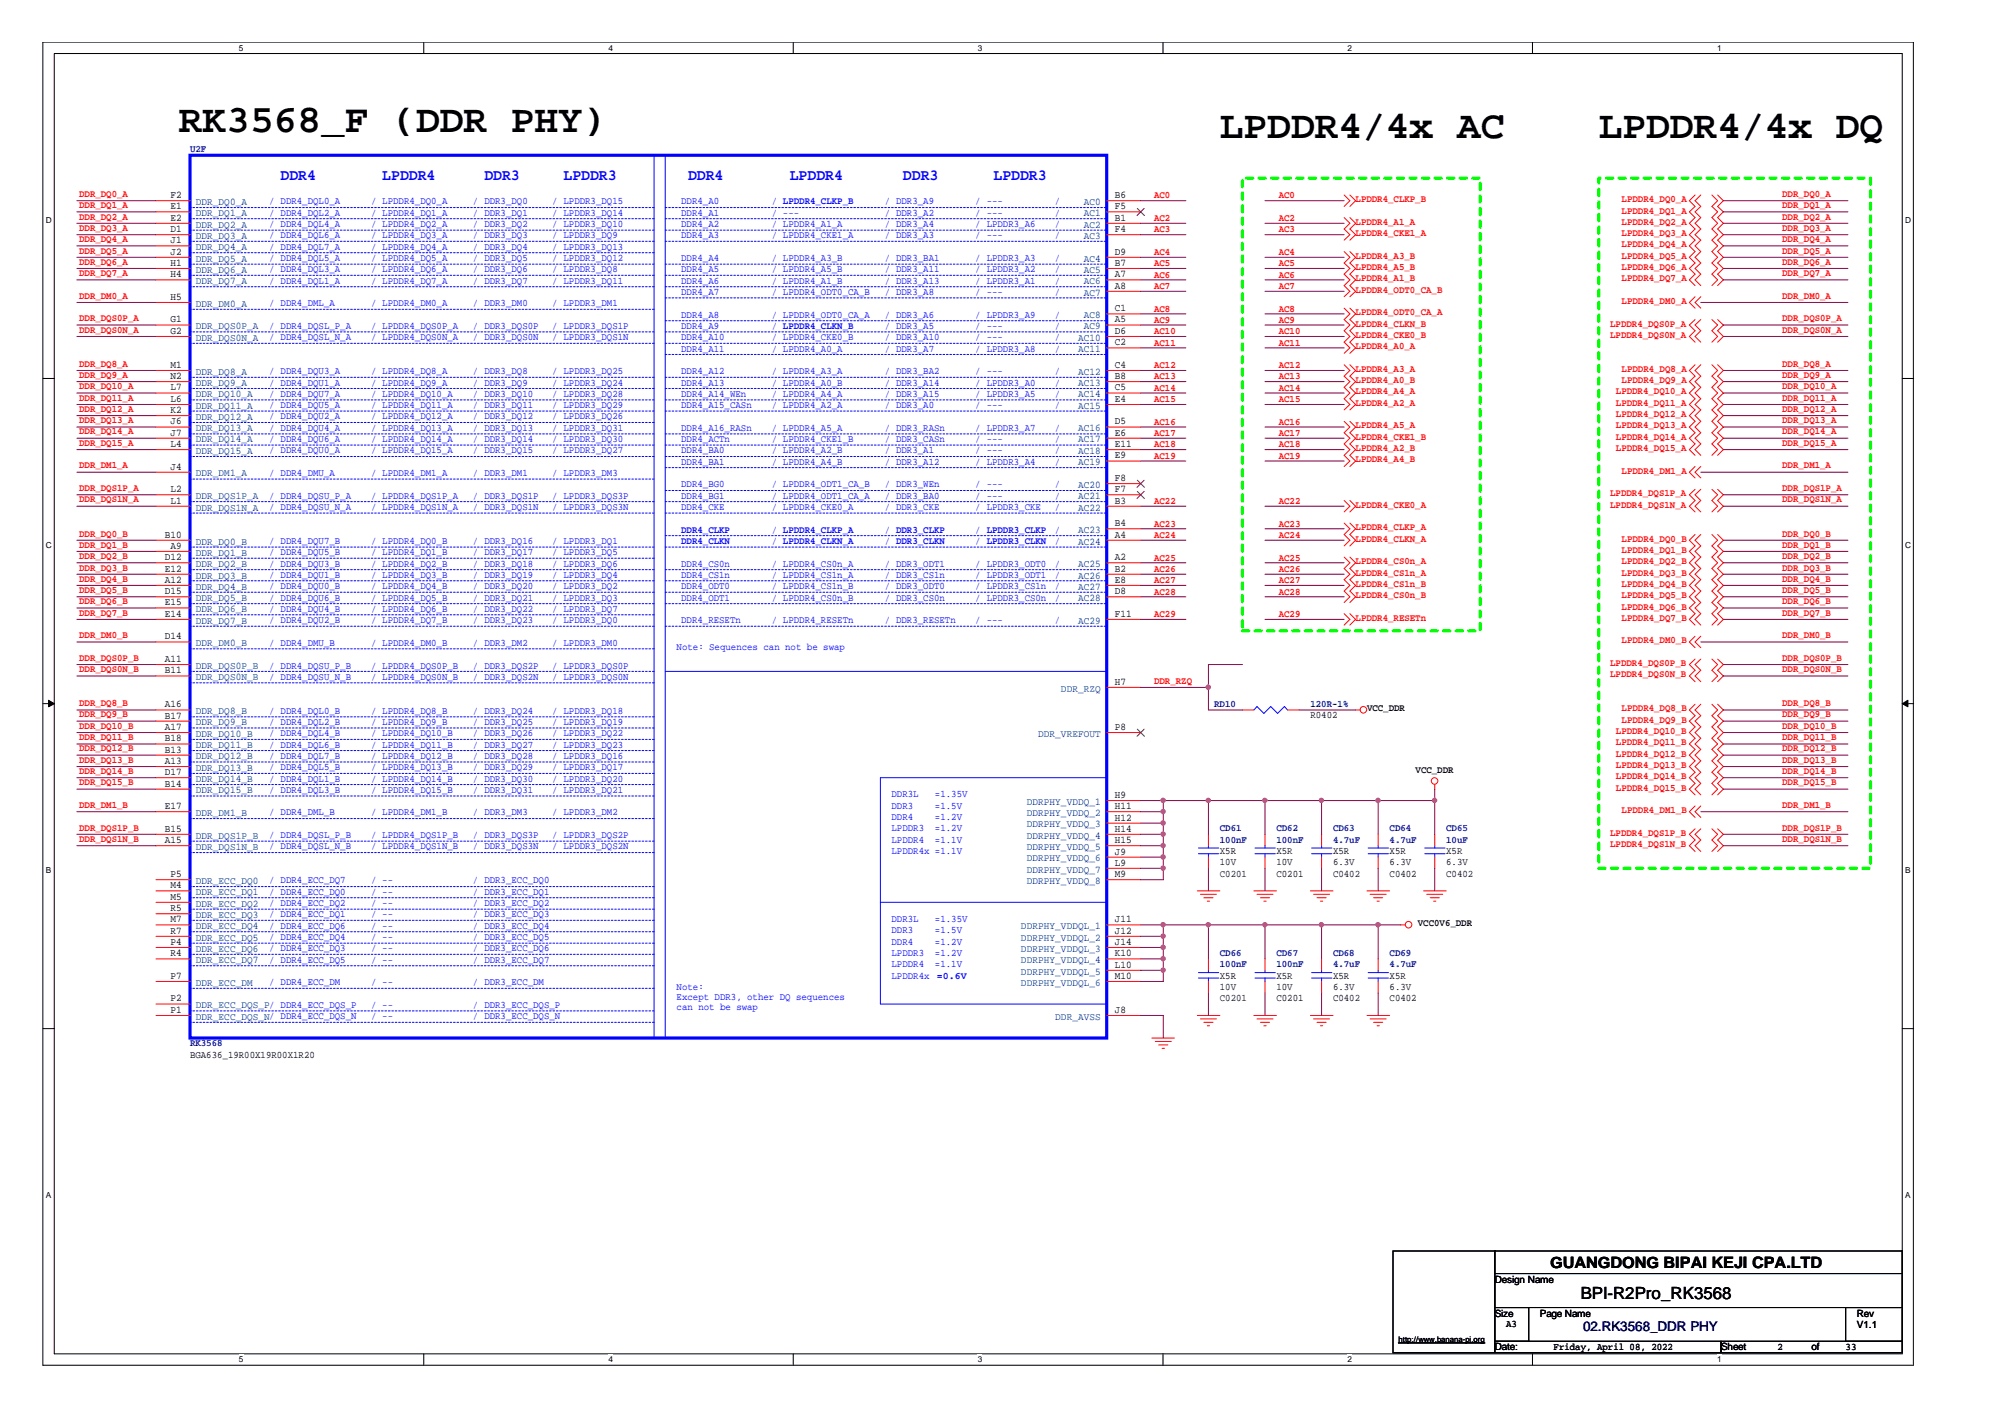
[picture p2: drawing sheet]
<svg xmlns="http://www.w3.org/2000/svg" width="297mm" height="210mm" viewBox="0 0 297 210" stroke-linecap="round" stroke-linejoin="round" font-family="sans-serif">
<defs><g id="words">
<g font-size="5.8">
<text x="26.5" y="19.6">RK3568_F (DDR PHY)</text>
<text x="180.7" y="20.4">LPDDR4/4x AC</text>
<text x="236.9" y="20.4">LPDDR4/4x DQ</text>
</g>
<text font-size="2.5" x="234.2" y="192.4">BPI-R2Pro_RK3568</text>
<g font-size="2.3" fill="#00f">
<text x="41.6" y="26.6">DDR4</text>
<text x="56.6" y="26.6">LPDDR4</text>
<text x="71.8" y="26.6">DDR3</text>
<text x="83.5" y="26.6">LPDDR3</text>
<text x="101.9" y="26.6">DDR4</text>
<text x="117" y="26.6">LPDDR4</text>
<text x="133.8" y="26.6">DDR3</text>
<text x="147.2" y="26.6">LPDDR3</text>
</g>
<text font-size="2.3" x="229.7" y="187.8">GUANGDONG BIPAI KEJI CPA.LTD</text>
<text font-size="2" fill="#000080" x="234.5" y="197.2">02.RK3568_DDR PHY</text>
<g font-size="1.5" fill="#000080">
<text x="28.2" y="22.6">U2F</text>
<text x="179.9" y="104.7">RD10</text>
<text x="194.1" y="104.7">120R-1%</text>
<text x="180.7" y="123.2">CD61</text>
<text x="180.7" y="124.8">100nF</text>
<text x="189.1" y="123.2">CD62</text>
<text x="189.1" y="124.8">100nF</text>
<text x="197.5" y="123.2">CD63</text>
<text x="197.5" y="124.8">4.7uF</text>
<text x="205.9" y="123.2">CD64</text>
<text x="205.9" y="124.8">4.7uF</text>
<text x="214.2" y="123.2">CD65</text>
<text x="214.2" y="124.8">10uF</text>
<text x="180.7" y="141.6">CD66</text>
<text x="180.7" y="143.3">100nF</text>
<text x="189.1" y="141.6">CD67</text>
<text x="189.1" y="143.3">100nF</text>
<text x="197.5" y="141.6">CD68</text>
<text x="197.5" y="143.3">4.7uF</text>
<text x="205.9" y="141.6">CD69</text>
<text x="205.9" y="143.3">4.7uF</text>
<text x="28.2" y="155">RK3568</text>
</g>
<g font-size="1.5" fill="#f00">
<text x="11.7" y="29.2">DDR_DQ0_A</text>
<text x="171" y="29.4">AC0</text>
<text x="189.4" y="29.4">AC0</text>
<text x="200.8" y="29.9">LPDDR4_CLKP_B</text>
<text x="240.2" y="29.9">LPDDR4_DQ0_A</text>
<text x="264" y="29.2">DDR_DQ0_A</text>
<text x="11.7" y="30.8">DDR_DQ1_A</text>
<text x="11.7" y="32.5">DDR_DQ2_A</text>
<text x="11.7" y="34.2">DDR_DQ3_A</text>
<text x="11.7" y="35.9">DDR_DQ4_A</text>
<text x="171" y="34.4">AC3</text>
<text x="171" y="32.7">AC2</text>
<text x="189.4" y="34.4">AC3</text>
<text x="189.4" y="32.7">AC2</text>
<text x="200.8" y="33.3">LPDDR4_A1_A</text>
<text x="200.8" y="35">LPDDR4_CKE1_A</text>
<text x="240.2" y="31.6">LPDDR4_DQ1_A</text>
<text x="240.2" y="33.3">LPDDR4_DQ2_A</text>
<text x="240.2" y="35">LPDDR4_DQ3_A</text>
<text x="264" y="30.8">DDR_DQ1_A</text>
<text x="264" y="32.5">DDR_DQ2_A</text>
<text x="264" y="34.2">DDR_DQ3_A</text>
<text x="264" y="35.9">DDR_DQ4_A</text>
<text x="11.7" y="40.9">DDR_DQ7_A</text>
<text x="11.7" y="37.6">DDR_DQ5_A</text>
<text x="11.7" y="39.2">DDR_DQ6_A</text>
<text x="171" y="37.8">AC4</text>
<text x="171" y="41.1">AC6</text>
<text x="171" y="39.4">AC5</text>
<text x="189.4" y="37.8">AC4</text>
<text x="189.4" y="39.4">AC5</text>
<text x="189.4" y="41.1">AC6</text>
<text x="200.8" y="41.7">LPDDR4_A1_B</text>
<text x="200.8" y="38.3">LPDDR4_A3_B</text>
<text x="200.8" y="40">LPDDR4_A5_B</text>
<text x="240.2" y="36.6">LPDDR4_DQ4_A</text>
<text x="240.2" y="38.3">LPDDR4_DQ5_A</text>
<text x="240.2" y="40">LPDDR4_DQ6_A</text>
<text x="240.2" y="41.7">LPDDR4_DQ7_A</text>
<text x="264" y="37.6">DDR_DQ5_A</text>
<text x="264" y="39.2">DDR_DQ6_A</text>
<text x="264" y="40.9">DDR_DQ7_A</text>
<text x="11.7" y="47.6">DDR_DQS0P_A</text>
<text x="11.7" y="44.3">DDR_DM0_A</text>
<text x="171" y="47.8">AC9</text>
<text x="171" y="42.8">AC7</text>
<text x="171" y="46.2">AC8</text>
<text x="189.4" y="47.8">AC9</text>
<text x="189.4" y="42.8">AC7</text>
<text x="189.4" y="46.2">AC8</text>
<text x="200.8" y="43.4">LPDDR4_ODT0_CA_B</text>
<text x="200.8" y="46.7">LPDDR4_ODT0_CA_A</text>
<text x="240.2" y="45">LPDDR4_DM0_A</text>
<text x="264" y="44.3">DDR_DM0_A</text>
<text x="264" y="47.6">DDR_DQS0P_A</text>
<text x="11.7" y="49.3">DDR_DQS0N_A</text>
<text x="171" y="49.5">AC10</text>
<text x="171" y="51.2">AC11</text>
<text x="189.4" y="49.5">AC10</text>
<text x="189.4" y="51.2">AC11</text>
<text x="200.8" y="50.1">LPDDR4_CKE0_B</text>
<text x="200.8" y="48.4">LPDDR4_CLKN_B</text>
<text x="200.8" y="51.7">LPDDR4_A0_A</text>
<text x="238.5" y="48.4">LPDDR4_DQS0P_A</text>
<text x="238.5" y="50.1">LPDDR4_DQS0N_A</text>
<text x="264" y="49.3">DDR_DQS0N_A</text>
<text x="11.7" y="57.7">DDR_DQ10_A</text>
<text x="11.7" y="54.3">DDR_DQ8_A</text>
<text x="11.7" y="59.4">DDR_DQ11_A</text>
<text x="11.7" y="56">DDR_DQ9_A</text>
<text x="171" y="56.2">AC13</text>
<text x="171" y="57.9">AC14</text>
<text x="171" y="59.6">AC15</text>
<text x="171" y="54.5">AC12</text>
<text x="189.4" y="57.9">AC14</text>
<text x="189.4" y="56.2">AC13</text>
<text x="189.4" y="54.5">AC12</text>
<text x="189.4" y="59.6">AC15</text>
<text x="200.8" y="56.8">LPDDR4_A0_B</text>
<text x="200.8" y="55.1">LPDDR4_A3_A</text>
<text x="200.8" y="58.4">LPDDR4_A4_A</text>
<text x="239.4" y="58.4">LPDDR4_DQ10_A</text>
<text x="240.2" y="55.1">LPDDR4_DQ8_A</text>
<text x="240.2" y="56.8">LPDDR4_DQ9_A</text>
<text x="264" y="54.3">DDR_DQ8_A</text>
<text x="264" y="56">DDR_DQ9_A</text>
<text x="264" y="57.7">DDR_DQ10_A</text>
<text x="264" y="59.4">DDR_DQ11_A</text>
<text x="11.7" y="62.7">DDR_DQ13_A</text>
<text x="11.7" y="64.4">DDR_DQ14_A</text>
<text x="11.7" y="61">DDR_DQ12_A</text>
<text x="171" y="64.6">AC17</text>
<text x="171" y="62.9">AC16</text>
<text x="189.4" y="62.9">AC16</text>
<text x="189.4" y="64.6">AC17</text>
<text x="200.8" y="60.1">LPDDR4_A2_A</text>
<text x="200.8" y="65.2">LPDDR4_CKE1_B</text>
<text x="200.8" y="63.5">LPDDR4_A5_A</text>
<text x="239.4" y="60.1">LPDDR4_DQ11_A</text>
<text x="239.4" y="61.8">LPDDR4_DQ12_A</text>
<text x="239.4" y="63.5">LPDDR4_DQ13_A</text>
<text x="239.4" y="65.2">LPDDR4_DQ14_A</text>
<text x="264" y="61">DDR_DQ12_A</text>
<text x="264" y="62.7">DDR_DQ13_A</text>
<text x="264" y="64.4">DDR_DQ14_A</text>
<text x="11.7" y="66.1">DDR_DQ15_A</text>
<text x="11.7" y="69.4">DDR_DM1_A</text>
<text x="171" y="68">AC19</text>
<text x="171" y="66.3">AC18</text>
<text x="189.4" y="66.3">AC18</text>
<text x="189.4" y="68">AC19</text>
<text x="200.8" y="66.8">LPDDR4_A2_B</text>
<text x="200.8" y="68.5">LPDDR4_A4_B</text>
<text x="239.4" y="66.8">LPDDR4_DQ15_A</text>
<text x="240.2" y="70.2">LPDDR4_DM1_A</text>
<text x="264" y="66.1">DDR_DQ15_A</text>
<text x="264" y="69.4">DDR_DM1_A</text>
<text x="11.7" y="72.7">DDR_DQS1P_A</text>
<text x="11.7" y="74.4">DDR_DQS1N_A</text>
<text x="171" y="78">AC23</text>
<text x="171" y="74.6">AC22</text>
<text x="189.4" y="74.6">AC22</text>
<text x="189.4" y="78">AC23</text>
<text x="200.8" y="75.2">LPDDR4_CKE0_A</text>
<text x="238.5" y="73.5">LPDDR4_DQS1P_A</text>
<text x="238.5" y="75.2">LPDDR4_DQS1N_A</text>
<text x="264" y="72.7">DDR_DQS1P_A</text>
<text x="264" y="74.4">DDR_DQS1N_A</text>
<text x="11.7" y="82.8">DDR_DQ2_B</text>
<text x="11.7" y="79.5">DDR_DQ0_B</text>
<text x="11.7" y="81.1">DDR_DQ1_B</text>
<text x="171" y="79.7">AC24</text>
<text x="171" y="83">AC25</text>
<text x="189.4" y="83">AC25</text>
<text x="189.4" y="79.7">AC24</text>
<text x="200.8" y="80.2">LPDDR4_CLKN_A</text>
<text x="200.8" y="78.5">LPDDR4_CLKP_A</text>
<text x="200.8" y="83.6">LPDDR4_CS0n_A</text>
<text x="240.2" y="80.2">LPDDR4_DQ0_B</text>
<text x="240.2" y="81.9">LPDDR4_DQ1_B</text>
<text x="240.2" y="83.6">LPDDR4_DQ2_B</text>
<text x="264" y="79.5">DDR_DQ0_B</text>
<text x="264" y="81.1">DDR_DQ1_B</text>
<text x="264" y="82.8">DDR_DQ2_B</text>
<text x="11.7" y="89.5">DDR_DQ6_B</text>
<text x="11.7" y="84.5">DDR_DQ3_B</text>
<text x="11.7" y="87.9">DDR_DQ5_B</text>
<text x="11.7" y="86.2">DDR_DQ4_B</text>
<text x="171" y="86.4">AC27</text>
<text x="171" y="84.7">AC26</text>
<text x="171" y="88.1">AC28</text>
<text x="189.4" y="84.7">AC26</text>
<text x="189.4" y="86.4">AC27</text>
<text x="189.4" y="88.1">AC28</text>
<text x="200.8" y="86.9">LPDDR4_CS1n_B</text>
<text x="200.8" y="88.6">LPDDR4_CS0n_B</text>
<text x="200.8" y="85.3">LPDDR4_CS1n_A</text>
<text x="240.2" y="85.3">LPDDR4_DQ3_B</text>
<text x="240.2" y="86.9">LPDDR4_DQ4_B</text>
<text x="240.2" y="88.6">LPDDR4_DQ5_B</text>
<text x="264" y="84.5">DDR_DQ3_B</text>
<text x="264" y="86.2">DDR_DQ4_B</text>
<text x="264" y="87.9">DDR_DQ5_B</text>
<text x="264" y="89.5">DDR_DQ6_B</text>
<text x="11.7" y="91.2">DDR_DQ7_B</text>
<text x="11.7" y="94.5">DDR_DM0_B</text>
<text x="171" y="91.4">AC29</text>
<text x="189.4" y="91.4">AC29</text>
<text x="200.8" y="92">LPDDR4_RESETn</text>
<text x="240.2" y="90.3">LPDDR4_DQ6_B</text>
<text x="240.2" y="92">LPDDR4_DQ7_B</text>
<text x="240.2" y="95.3">LPDDR4_DM0_B</text>
<text x="264" y="91.2">DDR_DQ7_B</text>
<text x="264" y="94.5">DDR_DM0_B</text>
<text x="11.7" y="99.6">DDR_DQS0N_B</text>
<text x="11.7" y="97.9">DDR_DQS0P_B</text>
<text x="171" y="101.3">DDR_RZQ</text>
<text x="238.5" y="98.7">LPDDR4_DQS0P_B</text>
<text x="238.5" y="100.3">LPDDR4_DQS0N_B</text>
<text x="264" y="97.9">DDR_DQS0P_B</text>
<text x="264" y="99.6">DDR_DQS0N_B</text>
<text x="11.7" y="108">DDR_DQ10_B</text>
<text x="11.7" y="106.3">DDR_DQ9_B</text>
<text x="11.7" y="104.6">DDR_DQ8_B</text>
<text x="240.2" y="105.4">LPDDR4_DQ8_B</text>
<text x="240.2" y="107.1">LPDDR4_DQ9_B</text>
<text x="264" y="104.6">DDR_DQ8_B</text>
<text x="264" y="106.3">DDR_DQ9_B</text>
<text x="264" y="108">DDR_DQ10_B</text>
<text x="11.7" y="109.7">DDR_DQ11_B</text>
<text x="11.7" y="111.3">DDR_DQ12_B</text>
<text x="11.7" y="113">DDR_DQ13_B</text>
<text x="239.4" y="108.7">LPDDR4_DQ10_B</text>
<text x="239.4" y="110.4">LPDDR4_DQ11_B</text>
<text x="239.4" y="112.1">LPDDR4_DQ12_B</text>
<text x="239.4" y="113.8">LPDDR4_DQ13_B</text>
<text x="264" y="109.7">DDR_DQ11_B</text>
<text x="264" y="111.3">DDR_DQ12_B</text>
<text x="264" y="113">DDR_DQ13_B</text>
<text x="11.7" y="114.7">DDR_DQ14_B</text>
<text x="11.7" y="116.3">DDR_DQ15_B</text>
<text x="11.7" y="119.7">DDR_DM1_B</text>
<text x="239.4" y="115.5">LPDDR4_DQ14_B</text>
<text x="239.4" y="117.1">LPDDR4_DQ15_B</text>
<text x="264" y="114.7">DDR_DQ14_B</text>
<text x="264" y="116.3">DDR_DQ15_B</text>
<text x="264" y="119.7">DDR_DM1_B</text>
<text x="11.7" y="123">DDR_DQS1P_B</text>
<text x="11.7" y="124.7">DDR_DQS1N_B</text>
<text x="238.5" y="123.8">LPDDR4_DQS1P_B</text>
<text x="238.5" y="125.5">LPDDR4_DQS1N_B</text>
<text x="240.2" y="120.5">LPDDR4_DM1_B</text>
<text x="264" y="123">DDR_DQS1P_B</text>
<text x="264" y="124.7">DDR_DQS1N_B</text>
</g>
<g font-size="1.5">
<text x="25.3" y="29.4">F2</text>
<text x="165.1" y="29.4">B6</text>
<text x="25.3" y="31">E1</text>
<text x="25.3" y="32.7">E2</text>
<text x="25.3" y="34.4">D1</text>
<text x="165.1" y="31">F5</text>
<text x="165.1" y="32.7">B1</text>
<text x="165.1" y="34.4">F4</text>
<text x="25.3" y="36">J1</text>
<text x="25.3" y="37.7">J2</text>
<text x="25.3" y="39.4">H1</text>
<text x="25.3" y="41.1">H4</text>
<text x="165.1" y="37.7">D9</text>
<text x="165.1" y="39.4">B7</text>
<text x="165.1" y="41.1">A7</text>
<text x="25.3" y="44.4">H5</text>
<text x="25.3" y="47.8">G1</text>
<text x="165.1" y="42.8">A8</text>
<text x="165.1" y="46.1">C1</text>
<text x="165.1" y="47.8">A5</text>
<text x="25.3" y="49.5">G2</text>
<text x="165.1" y="49.5">D6</text>
<text x="165.1" y="51.2">C2</text>
<text x="25.3" y="54.5">M1</text>
<text x="25.3" y="56.1">N2</text>
<text x="25.3" y="57.8">L7</text>
<text x="25.3" y="59.5">L6</text>
<text x="165.1" y="54.5">C4</text>
<text x="165.1" y="56.1">B8</text>
<text x="165.1" y="57.8">C5</text>
<text x="165.1" y="59.5">E4</text>
<text x="25.3" y="61.2">K2</text>
<text x="25.3" y="62.9">J6</text>
<text x="25.3" y="64.5">J7</text>
<text x="165.1" y="62.9">D5</text>
<text x="165.1" y="64.5">E6</text>
<text x="25.3" y="66.2">L4</text>
<text x="25.3" y="69.6">J4</text>
<text x="165.1" y="66.2">E11</text>
<text x="165.1" y="67.9">E9</text>
<text x="165.1" y="71.3">F8</text>
<text x="25.3" y="72.9">L2</text>
<text x="25.3" y="74.6">L1</text>
<text x="165.1" y="72.9">F7</text>
<text x="165.1" y="74.6">B3</text>
<text x="165.1" y="77.9">B4</text>
<text x="24.4" y="79.6">B10</text>
<text x="24.4" y="83">D12</text>
<text x="25.3" y="81.3">A9</text>
<text x="165.1" y="79.6">A4</text>
<text x="165.1" y="83">A2</text>
<text x="24.4" y="84.7">E12</text>
<text x="24.4" y="86.3">A12</text>
<text x="24.4" y="88">D15</text>
<text x="24.4" y="89.7">E15</text>
<text x="165.1" y="84.7">B2</text>
<text x="165.1" y="86.3">E8</text>
<text x="165.1" y="88">D8</text>
<text x="24.4" y="91.4">E14</text>
<text x="24.4" y="94.7">D14</text>
<text x="165.1" y="91.4">F11</text>
<text x="24.4" y="98.1">A11</text>
<text x="24.4" y="99.8">B11</text>
<text x="165.1" y="101.4">H7</text>
<text x="24.4" y="104.8">A16</text>
<text x="24.4" y="106.4">B17</text>
<text x="194.1" y="106.4">R0402</text>
<text x="202.5" y="105.4">VCC_DDR</text>
<text x="24.4" y="108.1">A17</text>
<text x="24.4" y="109.8">B18</text>
<text x="24.4" y="111.5">B13</text>
<text x="24.4" y="113.2">A13</text>
<text x="165.1" y="108.1">P8</text>
<text x="24.4" y="114.8">D17</text>
<text x="24.4" y="116.5">B14</text>
<text x="24.4" y="119.9">E17</text>
<text x="165.1" y="118.2">H9</text>
<text x="165.1" y="119.9">H11</text>
<text x="209.7" y="114.4">VCC_DDR</text>
<text x="24.4" y="123.2">B15</text>
<text x="24.4" y="124.9">A15</text>
<text x="165.1" y="121.6">H12</text>
<text x="165.1" y="123.2">H14</text>
<text x="165.1" y="124.9">H15</text>
<text x="25.3" y="129.9">P5</text>
<text x="25.3" y="131.6">M4</text>
<text x="165.1" y="126.6">J9</text>
<text x="165.1" y="128.2">L9</text>
<text x="165.1" y="129.9">M9</text>
<text x="180.7" y="129.9">C0201</text>
<text x="180.7" y="126.5">X5R</text>
<text x="180.7" y="128.2">10V</text>
<text x="189.1" y="129.9">C0201</text>
<text x="189.1" y="126.5">X5R</text>
<text x="189.1" y="128.2">10V</text>
<text x="197.5" y="129.9">C0402</text>
<text x="197.5" y="126.5">X5R</text>
<text x="197.5" y="128.2">6.3V</text>
<text x="205.9" y="129.9">C0402</text>
<text x="205.9" y="126.5">X5R</text>
<text x="205.9" y="128.2">6.3V</text>
<text x="214.2" y="129.9">C0402</text>
<text x="214.2" y="126.5">X5R</text>
<text x="214.2" y="128.2">6.3V</text>
<text x="25.3" y="133.3">M5</text>
<text x="25.3" y="135">R5</text>
<text x="25.3" y="136.6">M7</text>
<text x="165.1" y="136.6">J11</text>
<text x="210.1" y="137.2">VCC0V6_DDR</text>
<text x="25.3" y="138.3">R7</text>
<text x="25.3" y="140">P4</text>
<text x="25.3" y="141.7">R4</text>
<text x="165.1" y="138.3">J12</text>
<text x="165.1" y="140">J14</text>
<text x="165.1" y="141.7">K10</text>
<text x="165.1" y="143.4">L10</text>
<text x="25.3" y="145">P7</text>
<text x="25.3" y="148.4">P2</text>
<text x="165.1" y="145">M10</text>
<text x="180.7" y="148.3">C0201</text>
<text x="180.7" y="145">X5R</text>
<text x="180.7" y="146.6">10V</text>
<text x="189.1" y="148.3">C0201</text>
<text x="189.1" y="145">X5R</text>
<text x="189.1" y="146.6">10V</text>
<text x="197.5" y="148.3">C0402</text>
<text x="197.5" y="145">X5R</text>
<text x="197.5" y="146.6">6.3V</text>
<text x="205.9" y="148.3">C0402</text>
<text x="205.9" y="145">X5R</text>
<text x="205.9" y="146.6">6.3V</text>
<text x="25.3" y="150">P1</text>
<text x="165.1" y="150">J8</text>
<text x="28.2" y="156.7">BGA636_19R00X19R00X1R20</text>
<text x="221.4" y="190">Design Name</text>
<text x="221.4" y="195">Size</text>
<text x="223.1" y="196.6">A3</text>
<text x="228.1" y="195">Page Name</text>
<text x="275.1" y="195">Rev</text>
<text x="275.1" y="196.7">V1.1</text>
<text x="221.4" y="200">Date:</text>
<text x="230.2" y="199.9">Friday, April 08, 2022</text>
<text x="255" y="200">Sheet</text>
<text x="263.4" y="199.9">2</text>
<text x="268.4" y="200">of</text>
<text x="273.4" y="199.9">33</text>
</g>
<g font-size="1.5" fill="#004080">
<text x="29" y="30.4">DDR_DQ0_A</text>
<text x="29" y="32">DDR_DQ1_A</text>
<text x="29" y="33.7">DDR_DQ2_A</text>
<text x="29" y="35.4">DDR_DQ3_A</text>
<text x="160.6" y="30.4">AC0</text>
<text x="160.6" y="32">AC1</text>
<text x="160.6" y="33.7">AC2</text>
<text x="160.6" y="35.4">AC3</text>
<text x="29" y="37.1">DDR_DQ4_A</text>
<text x="29" y="38.7">DDR_DQ5_A</text>
<text x="29" y="40.4">DDR_DQ6_A</text>
<text x="160.6" y="38.7">AC4</text>
<text x="160.6" y="40.4">AC5</text>
<text x="29" y="42.1">DDR_DQ7_A</text>
<text x="29" y="45.4">DDR_DM0_A</text>
<text x="160.6" y="42.1">AC6</text>
<text x="160.6" y="43.8">AC7</text>
<text x="160.6" y="47.1">AC8</text>
<text x="29" y="48.8">DDR_DQS0P_A</text>
<text x="29" y="50.5">DDR_DQS0N_A</text>
<text x="159.7" y="50.5">AC10</text>
<text x="159.7" y="52.2">AC11</text>
<text x="160.6" y="48.8">AC9</text>
<text x="29" y="55.5">DDR_DQ8_A</text>
<text x="29" y="57.2">DDR_DQ9_A</text>
<text x="29" y="58.9">DDR_DQ10_A</text>
<text x="159.7" y="55.5">AC12</text>
<text x="159.7" y="57.2">AC13</text>
<text x="159.7" y="58.9">AC14</text>
<text x="29" y="60.6">DDR_DQ11_A</text>
<text x="29" y="62.2">DDR_DQ12_A</text>
<text x="29" y="63.9">DDR_DQ13_A</text>
<text x="29" y="65.5">DDR_DQ14_A</text>
<text x="159.7" y="60.6">AC15</text>
<text x="159.7" y="63.9">AC16</text>
<text x="159.7" y="65.5">AC17</text>
<text x="29" y="67.2">DDR_DQ15_A</text>
<text x="29" y="70.6">DDR_DM1_A</text>
<text x="159.7" y="67.2">AC18</text>
<text x="159.7" y="68.9">AC19</text>
<text x="29" y="73.9">DDR_DQS1P_A</text>
<text x="29" y="75.6">DDR_DQS1N_A</text>
<text x="159.7" y="72.3">AC20</text>
<text x="159.7" y="73.9">AC21</text>
<text x="159.7" y="75.6">AC22</text>
<text x="29" y="80.7">DDR_DQ0_B</text>
<text x="29" y="82.3">DDR_DQ1_B</text>
<text x="159.7" y="79">AC23</text>
<text x="159.7" y="80.7">AC24</text>
<text x="29" y="84">DDR_DQ2_B</text>
<text x="29" y="85.7">DDR_DQ3_B</text>
<text x="29" y="87.3">DDR_DQ4_B</text>
<text x="29" y="89">DDR_DQ5_B</text>
<text x="159.7" y="84">AC25</text>
<text x="159.7" y="85.7">AC26</text>
<text x="159.7" y="87.3">AC27</text>
<text x="159.7" y="89">AC28</text>
<text x="29" y="90.7">DDR_DQ6_B</text>
<text x="29" y="92.4">DDR_DQ7_B</text>
<text x="29" y="95.7">DDR_DM0_B</text>
<text x="159.7" y="92.4">AC29</text>
<text x="29" y="99.1">DDR_DQS0P_B</text>
<text x="29" y="100.8">DDR_DQS0N_B</text>
<text x="29" y="105.8">DDR_DQ8_B</text>
<text x="29" y="107.5">DDR_DQ9_B</text>
<text x="157.2" y="102.5">DDR_RZQ</text>
<text x="29" y="109.1">DDR_DQ10_B</text>
<text x="29" y="110.8">DDR_DQ11_B</text>
<text x="29" y="112.5">DDR_DQ12_B</text>
<text x="153.8" y="109.1">DDR_VREFOUT</text>
<text x="29" y="114.2">DDR_DQ13_B</text>
<text x="29" y="115.8">DDR_DQ14_B</text>
<text x="29" y="117.5">DDR_DQ15_B</text>
<text x="152.1" y="119.2">DDRPHY_VDDQ_1</text>
<text x="29" y="120.9">DDR_DM1_B</text>
<text x="29" y="124.2">DDR_DQS1P_B</text>
<text x="29" y="125.9">DDR_DQS1N_B</text>
<text x="152.1" y="120.9">DDRPHY_VDDQ_2</text>
<text x="152.1" y="122.6">DDRPHY_VDDQ_3</text>
<text x="152.1" y="124.2">DDRPHY_VDDQ_4</text>
<text x="152.1" y="125.9">DDRPHY_VDDQ_5</text>
<text x="29" y="131">DDR_ECC_DQ0</text>
<text x="152.1" y="127.6">DDRPHY_VDDQ_6</text>
<text x="152.1" y="129.3">DDRPHY_VDDQ_7</text>
<text x="152.1" y="131">DDRPHY_VDDQ_8</text>
<text x="29" y="132.6">DDR_ECC_DQ1</text>
<text x="29" y="134.3">DDR_ECC_DQ2</text>
<text x="29" y="136">DDR_ECC_DQ3</text>
<text x="29" y="137.6">DDR_ECC_DQ4</text>
<text x="151.3" y="137.6">DDRPHY_VDDQL_1</text>
<text x="29" y="139.3">DDR_ECC_DQ5</text>
<text x="29" y="141">DDR_ECC_DQ6</text>
<text x="29" y="142.7">DDR_ECC_DQ7</text>
<text x="151.3" y="139.3">DDRPHY_VDDQL_2</text>
<text x="151.3" y="141">DDRPHY_VDDQL_3</text>
<text x="151.3" y="142.7">DDRPHY_VDDQL_4</text>
<text x="29" y="146">DDR_ECC_DM</text>
<text x="29" y="149.4">DDR_ECC_DQS_P/ DDR4_ECC_DQS_P</text>
<text x="151.3" y="144.4">DDRPHY_VDDQL_5</text>
<text x="151.3" y="146">DDRPHY_VDDQL_6</text>
<text x="29" y="151.1">DDR_ECC_DQS_N/ DDR4_ECC_DQS_N</text>
<text x="156.3" y="151.1">DDR_AVSS</text>
</g>
<g font-size="1.5" fill="#00f">
<text x="39.9" y="32">/ DDR4_DQL2_A</text>
<text x="39.9" y="30.3">/ DDR4_DQL0_A</text>
<text x="39.9" y="35.3">/ DDR4_DQL6_A</text>
<text x="39.9" y="33.6">/ DDR4_DQL4_A</text>
<text x="55" y="33.6">/ LPDDR4_DQ2_A</text>
<text x="55" y="32">/ LPDDR4_DQ1_A</text>
<text x="55" y="30.3">/ LPDDR4_DQ0_A</text>
<text x="55" y="35.3">/ LPDDR4_DQ3_A</text>
<text x="70.1" y="32">/ DDR3_DQ1</text>
<text x="70.1" y="33.6">/ DDR3_DQ2</text>
<text x="70.1" y="30.3">/ DDR3_DQ0</text>
<text x="70.1" y="35.3">/ DDR3_DQ3</text>
<text x="81.8" y="33.6">/ LPDDR3_DQ10</text>
<text x="81.8" y="30.3">/ LPDDR3_DQ15</text>
<text x="81.8" y="35.3">/ LPDDR3_DQ9</text>
<text x="81.8" y="32">/ LPDDR3_DQ14</text>
<text x="100.9" y="30.3">DDR4_A0</text>
<text x="100.9" y="32">DDR4_A1</text>
<text x="100.9" y="35.3">DDR4_A3</text>
<text x="100.9" y="33.6">DDR4_A2</text>
<text x="114.3" y="30.3">/ LPDDR4_CLKP_B</text>
<text x="114.3" y="35.3">/ LPDDR4_CKE1_A</text>
<text x="114.3" y="32">/ ---</text>
<text x="114.3" y="33.6">/ LPDDR4_A1_A</text>
<text x="131.1" y="35.3">/ DDR3_A3</text>
<text x="131.1" y="32">/ DDR3_A2</text>
<text x="131.1" y="30.3">/ DDR3_A9</text>
<text x="131.1" y="33.6">/ DDR3_A4</text>
<text x="144.5" y="32">/ ---</text>
<text x="144.5" y="33.6">/ LPDDR3_A6</text>
<text x="144.5" y="30.3">/ ---</text>
<text x="144.5" y="35.3">/ ---</text>
<text x="156.3" y="30.3">/</text>
<text x="156.3" y="33.6">/</text>
<text x="156.3" y="35.3">/</text>
<text x="156.3" y="32">/</text>
<text x="39.9" y="37">/ DDR4_DQL7_A</text>
<text x="39.9" y="40.4">/ DDR4_DQL3_A</text>
<text x="39.9" y="38.7">/ DDR4_DQL5_A</text>
<text x="55" y="38.7">/ LPDDR4_DQ5_A</text>
<text x="55" y="37">/ LPDDR4_DQ4_A</text>
<text x="55" y="40.4">/ LPDDR4_DQ6_A</text>
<text x="70.1" y="38.7">/ DDR3_DQ5</text>
<text x="70.1" y="37">/ DDR3_DQ4</text>
<text x="70.1" y="40.4">/ DDR3_DQ6</text>
<text x="81.8" y="38.7">/ LPDDR3_DQ12</text>
<text x="81.8" y="40.4">/ LPDDR3_DQ8</text>
<text x="81.8" y="37">/ LPDDR3_DQ13</text>
<text x="100.9" y="40.4">DDR4_A5</text>
<text x="100.9" y="38.7">DDR4_A4</text>
<text x="114.3" y="40.4">/ LPDDR4_A5_B</text>
<text x="114.3" y="38.7">/ LPDDR4_A3_B</text>
<text x="131.1" y="40.4">/ DDR3_A11</text>
<text x="131.1" y="38.7">/ DDR3_BA1</text>
<text x="144.5" y="38.7">/ LPDDR3_A3</text>
<text x="144.5" y="40.4">/ LPDDR3_A2</text>
<text x="156.3" y="40.4">/</text>
<text x="156.3" y="38.7">/</text>
<text x="39.9" y="42">/ DDR4_DQL1_A</text>
<text x="39.9" y="45.4">/ DDR4_DML_A</text>
<text x="55" y="45.4">/ LPDDR4_DM0_A</text>
<text x="55" y="42">/ LPDDR4_DQ7_A</text>
<text x="70.1" y="42">/ DDR3_DQ7</text>
<text x="70.1" y="45.4">/ DDR3_DM0</text>
<text x="81.8" y="42">/ LPDDR3_DQ11</text>
<text x="81.8" y="45.4">/ LPDDR3_DM1</text>
<text x="100.9" y="47">DDR4_A8</text>
<text x="100.9" y="42">DDR4_A6</text>
<text x="100.9" y="43.7">DDR4_A7</text>
<text x="114.3" y="47">/ LPDDR4_ODT0_CA_A</text>
<text x="114.3" y="42">/ LPDDR4_A1_B</text>
<text x="114.3" y="43.7">/ LPDDR4_ODT0_CA_B</text>
<text x="131.1" y="43.7">/ DDR3_A8</text>
<text x="131.1" y="47">/ DDR3_A6</text>
<text x="131.1" y="42">/ DDR3_A13</text>
<text x="144.5" y="43.7">/ ---</text>
<text x="144.5" y="47">/ LPDDR3_A9</text>
<text x="144.5" y="42">/ LPDDR3_A1</text>
<text x="156.3" y="47">/</text>
<text x="156.3" y="42">/</text>
<text x="156.3" y="43.7">/</text>
<text x="39.9" y="48.7">/ DDR4_DQSL_P_A</text>
<text x="39.9" y="50.4">/ DDR4_DQSL_N_A</text>
<text x="55" y="48.7">/ LPDDR4_DQS0P_A</text>
<text x="55" y="50.4">/ LPDDR4_DQS0N_A</text>
<text x="70.1" y="48.7">/ DDR3_DQS0P</text>
<text x="70.1" y="50.4">/ DDR3_DQS0N</text>
<text x="81.8" y="50.4">/ LPDDR3_DQS1N</text>
<text x="81.8" y="48.7">/ LPDDR3_DQS1P</text>
<text x="100.9" y="50.4">DDR4_A10</text>
<text x="100.9" y="48.7">DDR4_A9</text>
<text x="100.9" y="52.1">DDR4_A11</text>
<text x="114.3" y="48.7">/ LPDDR4_CLKN_B</text>
<text x="114.3" y="50.4">/ LPDDR4_CKE0_B</text>
<text x="114.3" y="52.1">/ LPDDR4_A0_A</text>
<text x="131.1" y="52.1">/ DDR3_A7</text>
<text x="131.1" y="48.7">/ DDR3_A5</text>
<text x="131.1" y="50.4">/ DDR3_A10</text>
<text x="144.5" y="52.1">/ LPDDR3_A8</text>
<text x="144.5" y="50.4">/ ---</text>
<text x="144.5" y="48.7">/ ---</text>
<text x="156.3" y="48.7">/</text>
<text x="156.3" y="52.1">/</text>
<text x="156.3" y="50.4">/</text>
<text x="39.9" y="58.8">/ DDR4_DQU7_A</text>
<text x="39.9" y="57.1">/ DDR4_DQU1_A</text>
<text x="39.9" y="55.4">/ DDR4_DQU3_A</text>
<text x="55" y="57.1">/ LPDDR4_DQ9_A</text>
<text x="55" y="55.4">/ LPDDR4_DQ8_A</text>
<text x="55" y="58.8">/ LPDDR4_DQ10_A</text>
<text x="70.1" y="58.8">/ DDR3_DQ10</text>
<text x="70.1" y="57.1">/ DDR3_DQ9</text>
<text x="70.1" y="55.4">/ DDR3_DQ8</text>
<text x="81.8" y="58.8">/ LPDDR3_DQ28</text>
<text x="81.8" y="55.4">/ LPDDR3_DQ25</text>
<text x="81.8" y="57.1">/ LPDDR3_DQ24</text>
<text x="100.9" y="58.8">DDR4_A14_WEn</text>
<text x="100.9" y="57.1">DDR4_A13</text>
<text x="100.9" y="55.4">DDR4_A12</text>
<text x="114.3" y="58.8">/ LPDDR4_A4_A</text>
<text x="114.3" y="55.4">/ LPDDR4_A3_A</text>
<text x="114.3" y="57.1">/ LPDDR4_A0_B</text>
<text x="131.1" y="58.8">/ DDR3_A15</text>
<text x="131.1" y="55.4">/ DDR3_BA2</text>
<text x="131.1" y="57.1">/ DDR3_A14</text>
<text x="144.5" y="57.1">/ LPDDR3_A0</text>
<text x="144.5" y="58.8">/ LPDDR3_A5</text>
<text x="144.5" y="55.4">/ ---</text>
<text x="156.3" y="55.4">/</text>
<text x="156.3" y="58.8">/</text>
<text x="156.3" y="57.1">/</text>
<text x="39.9" y="60.5">/ DDR4_DQU5_A</text>
<text x="39.9" y="62.1">/ DDR4_DQU2_A</text>
<text x="39.9" y="65.5">/ DDR4_DQU6_A</text>
<text x="39.9" y="63.8">/ DDR4_DQU4_A</text>
<text x="55" y="63.8">/ LPDDR4_DQ13_A</text>
<text x="55" y="60.5">/ LPDDR4_DQ11_A</text>
<text x="55" y="62.1">/ LPDDR4_DQ12_A</text>
<text x="55" y="65.5">/ LPDDR4_DQ14_A</text>
<text x="70.1" y="65.5">/ DDR3_DQ14</text>
<text x="70.1" y="62.1">/ DDR3_DQ12</text>
<text x="70.1" y="63.8">/ DDR3_DQ13</text>
<text x="70.1" y="60.5">/ DDR3_DQ11</text>
<text x="81.8" y="60.5">/ LPDDR3_DQ29</text>
<text x="81.8" y="65.5">/ LPDDR3_DQ30</text>
<text x="81.8" y="62.1">/ LPDDR3_DQ26</text>
<text x="81.8" y="63.8">/ LPDDR3_DQ31</text>
<text x="100.9" y="63.8">DDR4_A16_RASn</text>
<text x="100.9" y="65.5">DDR4_ACTn</text>
<text x="100.9" y="60.5">DDR4_A15_CASn</text>
<text x="114.3" y="65.5">/ LPDDR4_CKE1_B</text>
<text x="114.3" y="63.8">/ LPDDR4_A5_A</text>
<text x="114.3" y="60.5">/ LPDDR4_A2_A</text>
<text x="131.1" y="63.8">/ DDR3_RASn</text>
<text x="131.1" y="60.5">/ DDR3_A0</text>
<text x="131.1" y="65.5">/ DDR3_CASn</text>
<text x="144.5" y="65.5">/ ---</text>
<text x="144.5" y="63.8">/ LPDDR3_A7</text>
<text x="144.5" y="60.5">/ ---</text>
<text x="156.3" y="65.5">/</text>
<text x="156.3" y="63.8">/</text>
<text x="156.3" y="60.5">/</text>
<text x="39.9" y="67.2">/ DDR4_DQU0_A</text>
<text x="39.9" y="70.5">/ DDR4_DMU_A</text>
<text x="55" y="70.5">/ LPDDR4_DM1_A</text>
<text x="55" y="67.2">/ LPDDR4_DQ15_A</text>
<text x="70.1" y="70.5">/ DDR3_DM1</text>
<text x="70.1" y="67.2">/ DDR3_DQ15</text>
<text x="81.8" y="67.2">/ LPDDR3_DQ27</text>
<text x="81.8" y="70.5">/ LPDDR3_DM3</text>
<text x="100.9" y="67.2">DDR4_BA0</text>
<text x="100.9" y="68.8">DDR4_BA1</text>
<text x="114.3" y="67.2">/ LPDDR4_A2_B</text>
<text x="114.3" y="68.8">/ LPDDR4_A4_B</text>
<text x="131.1" y="68.8">/ DDR3_A12</text>
<text x="131.1" y="67.2">/ DDR3_A1</text>
<text x="144.5" y="67.2">/ ---</text>
<text x="144.5" y="68.8">/ LPDDR3_A4</text>
<text x="156.3" y="67.2">/</text>
<text x="156.3" y="68.8">/</text>
<text x="39.9" y="73.9">/ DDR4_DQSU_P_A</text>
<text x="39.9" y="75.5">/ DDR4_DQSU_N_A</text>
<text x="55" y="75.5">/ LPDDR4_DQS1N_A</text>
<text x="55" y="73.9">/ LPDDR4_DQS1P_A</text>
<text x="70.1" y="75.5">/ DDR3_DQS1N</text>
<text x="70.1" y="73.9">/ DDR3_DQS1P</text>
<text x="81.8" y="75.5">/ LPDDR3_DQS3N</text>
<text x="81.8" y="73.9">/ LPDDR3_DQS3P</text>
<text x="100.9" y="75.5">DDR4_CKE</text>
<text x="100.9" y="72.2">DDR4_BG0</text>
<text x="100.9" y="73.9">DDR4_BG1</text>
<text x="114.3" y="73.9">/ LPDDR4_ODT1_CA_A</text>
<text x="114.3" y="75.5">/ LPDDR4_CKE0_A</text>
<text x="114.3" y="72.2">/ LPDDR4_ODT1_CA_B</text>
<text x="131.1" y="72.2">/ DDR3_WEn</text>
<text x="131.1" y="75.5">/ DDR3_CKE</text>
<text x="131.1" y="73.9">/ DDR3_BA0</text>
<text x="144.5" y="72.2">/ ---</text>
<text x="144.5" y="73.9">/ ---</text>
<text x="144.5" y="75.5">/ LPDDR3_CKE</text>
<text x="156.3" y="72.2">/</text>
<text x="156.3" y="73.9">/</text>
<text x="156.3" y="75.5">/</text>
<text x="39.9" y="83.9">/ DDR4_DQU3_B</text>
<text x="39.9" y="82.3">/ DDR4_DQU5_B</text>
<text x="39.9" y="80.6">/ DDR4_DQU7_B</text>
<text x="55" y="82.3">/ LPDDR4_DQ1_B</text>
<text x="55" y="83.9">/ LPDDR4_DQ2_B</text>
<text x="55" y="80.6">/ LPDDR4_DQ0_B</text>
<text x="70.1" y="82.3">/ DDR3_DQ17</text>
<text x="70.1" y="80.6">/ DDR3_DQ16</text>
<text x="70.1" y="83.9">/ DDR3_DQ18</text>
<text x="81.8" y="82.3">/ LPDDR3_DQ5</text>
<text x="81.8" y="83.9">/ LPDDR3_DQ6</text>
<text x="81.8" y="80.6">/ LPDDR3_DQ1</text>
<text x="100.9" y="80.6">DDR4_CLKN</text>
<text x="100.9" y="78.9">DDR4_CLKP</text>
<text x="100.9" y="83.9">DDR4_CS0n</text>
<text x="114.3" y="80.6">/ LPDDR4_CLKN_A</text>
<text x="114.3" y="78.9">/ LPDDR4_CLKP_A</text>
<text x="114.3" y="83.9">/ LPDDR4_CS0n_A</text>
<text x="131.1" y="80.6">/ DDR3_CLKN</text>
<text x="131.1" y="78.9">/ DDR3_CLKP</text>
<text x="131.1" y="83.9">/ DDR3_ODT1</text>
<text x="144.5" y="78.9">/ LPDDR3_CLKP</text>
<text x="144.5" y="80.6">/ LPDDR3_CLKN</text>
<text x="144.5" y="83.9">/ LPDDR3_ODT0</text>
<text x="156.3" y="83.9">/</text>
<text x="156.3" y="78.9">/</text>
<text x="156.3" y="80.6">/</text>
<text x="39.9" y="89">/ DDR4_DQU6_B</text>
<text x="39.9" y="85.6">/ DDR4_DQU1_B</text>
<text x="39.9" y="87.3">/ DDR4_DQU0_B</text>
<text x="55" y="87.3">/ LPDDR4_DQ4_B</text>
<text x="55" y="89">/ LPDDR4_DQ5_B</text>
<text x="55" y="85.6">/ LPDDR4_DQ3_B</text>
<text x="70.1" y="87.3">/ DDR3_DQ20</text>
<text x="70.1" y="85.6">/ DDR3_DQ19</text>
<text x="70.1" y="89">/ DDR3_DQ21</text>
<text x="81.8" y="89">/ LPDDR3_DQ3</text>
<text x="81.8" y="87.3">/ LPDDR3_DQ2</text>
<text x="81.8" y="85.6">/ LPDDR3_DQ4</text>
<text x="100.9" y="85.6">DDR4_CS1n</text>
<text x="100.9" y="89">DDR4_ODT1</text>
<text x="100.9" y="87.3">DDR4_ODT0</text>
<text x="114.3" y="85.6">/ LPDDR4_CS1n_A</text>
<text x="114.3" y="87.3">/ LPDDR4_CS1n_B</text>
<text x="114.3" y="89">/ LPDDR4_CS0n_B</text>
<text x="131.1" y="89">/ DDR3_CS0n</text>
<text x="131.1" y="87.3">/ DDR3_ODT0</text>
<text x="131.1" y="85.6">/ DDR3_CS1n</text>
<text x="144.5" y="89">/ LPDDR3_CS0n</text>
<text x="144.5" y="87.3">/ LPDDR3_CS1n</text>
<text x="144.5" y="85.6">/ LPDDR3_ODT1</text>
<text x="156.3" y="87.3">/</text>
<text x="156.3" y="89">/</text>
<text x="156.3" y="85.6">/</text>
<text x="39.9" y="92.3">/ DDR4_DQU2_B</text>
<text x="39.9" y="95.6">/ DDR4_DMU_B</text>
<text x="39.9" y="90.6">/ DDR4_DQU4_B</text>
<text x="55" y="90.6">/ LPDDR4_DQ6_B</text>
<text x="55" y="95.6">/ LPDDR4_DM0_B</text>
<text x="55" y="92.3">/ LPDDR4_DQ7_B</text>
<text x="70.1" y="95.6">/ DDR3_DM2</text>
<text x="70.1" y="90.6">/ DDR3_DQ22</text>
<text x="70.1" y="92.3">/ DDR3_DQ23</text>
<text x="81.8" y="92.3">/ LPDDR3_DQ0</text>
<text x="81.8" y="90.6">/ LPDDR3_DQ7</text>
<text x="81.8" y="95.6">/ LPDDR3_DM0</text>
<text x="100.9" y="92.3">DDR4_RESETn</text>
<text x="114.3" y="92.3">/ LPDDR4_RESETn</text>
<text x="131.1" y="92.3">/ DDR3_RESETn</text>
<text x="144.5" y="92.3">/ ---</text>
<text x="156.3" y="92.3">/</text>
<text x="39.9" y="100.7">/ DDR4_DQSU_N_B</text>
<text x="39.9" y="99">/ DDR4_DQSU_P_B</text>
<text x="55" y="99">/ LPDDR4_DQS0P_B</text>
<text x="55" y="100.7">/ LPDDR4_DQS0N_B</text>
<text x="70.1" y="100.7">/ DDR3_DQS2N</text>
<text x="70.1" y="99">/ DDR3_DQS2P</text>
<text x="81.8" y="99">/ LPDDR3_DQS0P</text>
<text x="81.8" y="100.7">/ LPDDR3_DQS0N</text>
<text x="100.2" y="96.3">Note: Sequences can not be swap</text>
<text x="39.9" y="107.4">/ DDR4_DQL2_B</text>
<text x="39.9" y="105.7">/ DDR4_DQL0_B</text>
<text x="55" y="107.4">/ LPDDR4_DQ9_B</text>
<text x="55" y="105.7">/ LPDDR4_DQ8_B</text>
<text x="70.1" y="107.4">/ DDR3_DQ25</text>
<text x="70.1" y="105.7">/ DDR3_DQ24</text>
<text x="81.8" y="107.4">/ LPDDR3_DQ19</text>
<text x="81.8" y="105.7">/ LPDDR3_DQ18</text>
<text x="39.9" y="109.1">/ DDR4_DQL4_B</text>
<text x="39.9" y="112.4">/ DDR4_DQL7_B</text>
<text x="39.9" y="110.8">/ DDR4_DQL6_B</text>
<text x="55" y="109.1">/ LPDDR4_DQ10_B</text>
<text x="55" y="110.8">/ LPDDR4_DQ11_B</text>
<text x="55" y="112.4">/ LPDDR4_DQ12_B</text>
<text x="70.1" y="110.8">/ DDR3_DQ27</text>
<text x="70.1" y="112.4">/ DDR3_DQ28</text>
<text x="70.1" y="109.1">/ DDR3_DQ26</text>
<text x="81.8" y="109.1">/ LPDDR3_DQ22</text>
<text x="81.8" y="110.8">/ LPDDR3_DQ23</text>
<text x="81.8" y="112.4">/ LPDDR3_DQ16</text>
<text x="39.9" y="114.1">/ DDR4_DQL5_B</text>
<text x="39.9" y="115.8">/ DDR4_DQL1_B</text>
<text x="39.9" y="117.4">/ DDR4_DQL3_B</text>
<text x="55" y="115.8">/ LPDDR4_DQ14_B</text>
<text x="55" y="114.1">/ LPDDR4_DQ13_B</text>
<text x="55" y="117.4">/ LPDDR4_DQ15_B</text>
<text x="70.1" y="115.8">/ DDR3_DQ30</text>
<text x="70.1" y="114.1">/ DDR3_DQ29</text>
<text x="70.1" y="117.4">/ DDR3_DQ31</text>
<text x="81.8" y="114.1">/ LPDDR3_DQ17</text>
<text x="81.8" y="115.8">/ LPDDR3_DQ20</text>
<text x="81.8" y="117.4">/ LPDDR3_DQ21</text>
<text x="132.1" y="118.1">DDR3L</text>
<text x="132.1" y="119.8">DDR3</text>
<text x="138.5" y="118.1">=1.35V</text>
<text x="138.5" y="119.8">=1.5V</text>
<text x="39.9" y="125.8">/ DDR4_DQSL_N_B</text>
<text x="39.9" y="120.8">/ DDR4_DML_B</text>
<text x="39.9" y="124.2">/ DDR4_DQSL_P_B</text>
<text x="55" y="125.8">/ LPDDR4_DQS1N_B</text>
<text x="55" y="120.8">/ LPDDR4_DM1_B</text>
<text x="55" y="124.2">/ LPDDR4_DQS1P_B</text>
<text x="70.1" y="124.2">/ DDR3_DQS3P</text>
<text x="70.1" y="125.8">/ DDR3_DQS3N</text>
<text x="70.1" y="120.8">/ DDR3_DM3</text>
<text x="81.8" y="124.2">/ LPDDR3_DQS2P</text>
<text x="81.8" y="125.8">/ LPDDR3_DQS2N</text>
<text x="81.8" y="120.8">/ LPDDR3_DM2</text>
<text x="132.1" y="121.5">DDR4</text>
<text x="132.1" y="123.2">LPDDR3</text>
<text x="132.1" y="124.8">LPDDR4</text>
<text x="138.5" y="121.5">=1.2V</text>
<text x="138.5" y="123.2">=1.2V</text>
<text x="138.5" y="124.8">=1.1V</text>
<text x="39.9" y="130.9">/ DDR4_ECC_DQ7</text>
<text x="55" y="130.9">/ --</text>
<text x="70.1" y="130.9">/ DDR3_ECC_DQ0</text>
<text x="132.1" y="126.5">LPDDR4x =1.1V</text>
<text x="39.9" y="132.6">/ DDR4_ECC_DQ0</text>
<text x="39.9" y="134.2">/ DDR4_ECC_DQ2</text>
<text x="39.9" y="135.9">/ DDR4_ECC_DQ1</text>
<text x="39.9" y="137.6">/ DDR4_ECC_DQ6</text>
<text x="55" y="132.6">/ --</text>
<text x="55" y="134.2">/ --</text>
<text x="55" y="135.9">/ --</text>
<text x="55" y="137.6">/ --</text>
<text x="70.1" y="132.6">/ DDR3_ECC_DQ1</text>
<text x="70.1" y="134.2">/ DDR3_ECC_DQ2</text>
<text x="70.1" y="135.9">/ DDR3_ECC_DQ3</text>
<text x="70.1" y="137.6">/ DDR3_ECC_DQ4</text>
<text x="132.1" y="136.6">DDR3L</text>
<text x="138.5" y="136.6">=1.35V</text>
<text x="39.9" y="139.2">/ DDR4_ECC_DQ4</text>
<text x="39.9" y="140.9">/ DDR4_ECC_DQ3</text>
<text x="39.9" y="142.6">/ DDR4_ECC_DQ5</text>
<text x="55" y="139.2">/ --</text>
<text x="55" y="140.9">/ --</text>
<text x="55" y="142.6">/ --</text>
<text x="70.1" y="139.2">/ DDR3_ECC_DQ5</text>
<text x="70.1" y="140.9">/ DDR3_ECC_DQ6</text>
<text x="70.1" y="142.6">/ DDR3_ECC_DQ7</text>
<text x="132.1" y="143.3">LPDDR4</text>
<text x="132.1" y="139.9">DDR4</text>
<text x="132.1" y="141.6">LPDDR3</text>
<text x="132.1" y="138.2">DDR3</text>
<text x="138.5" y="143.3">=1.1V</text>
<text x="138.5" y="139.9">=1.2V</text>
<text x="138.5" y="141.6">=1.2V</text>
<text x="138.5" y="138.2">=1.5V</text>
<text x="39.9" y="145.9">/ DDR4_ECC_DM</text>
<text x="55" y="145.9">/ --</text>
<text x="55" y="149.3">/ --</text>
<text x="70.1" y="145.9">/ DDR3_ECC_DM</text>
<text x="70.1" y="149.3">/ DDR3_ECC_DQS_P</text>
<text x="100.2" y="146.6">Note:</text>
<text x="100.2" y="148.1">Except DDR3, other DQ sequences</text>
<text x="100.2" y="149.6">can not be swap</text>
<text x="132.1" y="145">LPDDR4x</text>
<text x="138.8" y="145">=0.6V</text>
<text x="55" y="151">/ --</text>
<text x="70.1" y="151">/ DDR3_ECC_DQS_N</text>
</g>
<g font-size="1.2">
<text x="35.4" y="7.5">5</text>
<text x="90.1" y="7.5">4</text>
<text x="144.9" y="7.5">3</text>
<text x="199.6" y="7.5">2</text>
<text x="254.4" y="7.5">1</text>
<text x="6.8" y="33.1">D</text>
<text x="282.2" y="33.1">D</text>
<text x="6.8" y="81.2">C</text>
<text x="282.2" y="81.2">C</text>
<text x="6.8" y="129.4">B</text>
<text x="282.2" y="129.4">B</text>
<text x="6.8" y="177.5">A</text>
<text x="282.2" y="177.5">A</text>
<text x="35.4" y="201.8">5</text>
<text x="90.1" y="201.8">4</text>
<text x="144.9" y="201.8">3</text>
<text x="199.6" y="201.8">2</text>
<text x="254.4" y="201.8">1</text>
</g>
<text font-size="1.1" x="207.2" y="198.8">http://www.banana-pi.org</text>
</g></defs>
<path d="M6.3 6.2h277.2v196h-277.2zM8 7.9h273.8v192.6h-273.8z" fill="none" stroke="#000" stroke-width=".15"/>
<g fill="#fff">
<path d="M35.4 6.4h.6v1.4h-.6z"/>
<path d="M35.4 200.7h.6v1.4h-.6z"/>
</g>
<path d="M62.8 6.2v1.7M62.8 200.5v1.7" fill="none" stroke="#000" stroke-width=".15"/>
<g fill="#fff">
<path d="M90.1 6.4h.7v1.4h-.7z"/>
<path d="M90.1 200.7h.7v1.4h-.7z"/>
</g>
<path d="M117.5 6.2v1.7M117.5 200.5v1.7" fill="none" stroke="#000" stroke-width=".15"/>
<g fill="#fff">
<path d="M144.9 6.4h.6v1.4h-.6z"/>
<path d="M144.9 200.7h.6v1.4h-.6z"/>
</g>
<path d="M172.3 6.2v1.7M172.3 200.5v1.7" fill="none" stroke="#000" stroke-width=".15"/>
<g fill="#fff">
<path d="M199.6 6.4h.7v1.4h-.7z"/>
<path d="M199.6 200.7h.7v1.4h-.7z"/>
</g>
<path d="M227 6.2v1.7M227 200.5v1.7" fill="none" stroke="#000" stroke-width=".15"/>
<g fill="#fff">
<path d="M254.4 6.4h.6v1.4h-.6z"/>
<path d="M254.4 200.7h.6v1.4h-.6z"/>
<path d="M6.8 31.9h.8v1.4h-.8z"/>
<path d="M282.2 31.9h.9v1.4h-.9z"/>
<path d="M6.8 80.1h.8v1.4h-.8z"/>
<path d="M282.2 80.1h.9v1.4h-.9z"/>
</g>
<path d="M6.3 56.1h1.7M281.8 56.1h1.7" fill="none" stroke="#000" stroke-width=".15"/>
<g fill="#fff">
<path d="M6.8 128.2h.7v1.4h-.7z"/>
<path d="M282.2 128.2h.8v1.4h-.8z"/>
</g>
<path d="M6.3 104.2h1.7M281.8 104.2h1.7" fill="none" stroke="#000" stroke-width=".15"/>
<g fill="#000" stroke="#000" stroke-width=".15">
<path d="M7.2 103.7l.8 .5-.8 .5z" fill-rule="evenodd"/>
<path d="M281.8 104.2l.9-.5v1z" fill-rule="evenodd"/>
</g>
<g fill="#fff">
<path d="M6.8 176.4h.7v1.4h-.7z"/>
<path d="M282.2 176.4h.8v1.4h-.8z"/>
</g>
<path d="M6.3 152.4h1.7M281.8 152.4h1.7M206.4 185.3h15v15.1h-15zM221.4 185.3h60.4v3.4h-60.4zM221.4 188.7h60.4v5h-60.4zM221.4 193.7h5.1v5h-5.1zM221.4 198.7h33.6v1.7h-33.6zM255 198.7h26.8v1.7h-26.8zM273.4 193.7h8.4v5h-8.4z" fill="none" stroke="#000" stroke-width=".15"/>
<path d="M184.1 26.4h35.2v67h-35.2zM236.9 26.4h40.2v102.2h-40.2z" fill="none" stroke="#0f0" stroke-width=".47" stroke-dasharray=".9 .9"/>
<g fill="none" stroke="#f00" stroke-width=".15">
<path d="M23.1 29.7h5.1M23.1 31.4h5.1M23.1 33.1h5.1M23.1 34.8h5.1M23.1 36.4h5.1M23.1 38.1h5.1M23.1 39.8h5.1M164 29.7h5M164 31.4h5M164 33.1h5M164 34.8h5M164 38.1h5"/>
<path d="M164 39.8h5M199.1 37.3l.9 .8-.9 .9 .9 .8-.9 .8 .9 .9-.9 .8 .9 .9-.9 .8M199.1 28.9l.9 .8-.9 .9M199.1 32.2l.9 .9-.9 .8 .9 .9-.9 .8M200 37.3l.8 .8-.8 .9 .8 .8-.8 .8 .8 .9-.8 .8 .8 .9-.8 .8M200 28.9l.8 .8-.8 .9M200 32.2l.8 .9-.8 .8 .8 .9-.8 .8M251.1 28.9l-.8 .8 .8 .9-.8 .8 .8 .8-.8 .9 .8 .8-.8 .9 .8 .8-.8 .8 .8 .9-.8 .8 .8 .9-.8 .8 .8 .8-.8 .9 .8 .8M252 28.9l-.9 .8 .9 .9-.9 .8 .9 .8-.9 .9 .9 .8-.9 .9 .9 .8-.9 .8 .9 .9-.9 .8 .9 .9-.9 .8 .9 .8-.9 .9 .9 .8M253.6 28.9l.9 .8-.9 .9 .9 .8-.9 .8 .9 .9-.9 .8 .9 .9-.9 .8 .9 .8-.9 .9 .9 .8-.9 .9 .9 .8-.9 .8 .9 .9-.9 .8M254.5 28.9l.8 .8-.8 .9 .8 .8-.8 .8 .8 .9-.8 .8 .8 .9-.8 .8 .8 .8-.8 .9 .8 .8-.8 .9 .8 .8-.8 .8 .8 .9-.8 .8M23.1 41.5h5.1"/>
<path d="M23.1 44.8h5.1M23.1 48.1h5.1M23.1 49.8h5.1M23.1 54.9h5.1M23.1 56.5h5.1M23.1 58.2h5.1M23.1 59.9h5.1M164 41.5h5M164 48.1h5M164 49.8h5M164 54.9h5M164 56.5h5"/>
<path d="M164 58.2h5M164 59.9h5M164 43.2h5M164 46.5h5M164 51.5h5M199.1 54l.9 .9-.9 .8 .9 .8-.9 .9 .9 .8-.9 .9 .9 .8-.9 .8M199.1 45.6l.9 .9-.9 .8 .9 .8-.9 .9 .9 .8-.9 .9 .9 .8-.9 .8M200 54l.8 .9-.8 .8 .8 .8-.8 .9 .8 .8-.8 .9 .8 .8-.8 .8M200 45.6l.8 .9-.8 .8 .8 .8-.8 .9 .8 .8-.8 .9 .8 .8-.8 .8M251.1 44l-.8 .8 .8 .8M251.1 47.3l-.8 .8 .8 .9-.8 .8 .8 .9M251.1 54l-.8 .9 .8 .8-.8 .8 .8 .9-.8 .8 .8 .9-.8 .8 .8 .8-.8 .9 .8 .8-.8 .9 .8 .8-.8 .8 .8 .9-.8 .8 .8 .9"/>
<path d="M252 44l-.9 .8 .9 .8M252 47.3l-.9 .8 .9 .9-.9 .8 .9 .9M252 54l-.9 .9 .9 .8-.9 .8 .9 .9-.9 .8 .9 .9-.9 .8 .9 .8-.9 .9 .9 .8-.9 .9 .9 .8-.9 .8 .9 .9-.9 .8 .9 .9M253.6 47.3l.9 .8-.9 .9 .9 .8-.9 .9M253.6 54l.9 .9-.9 .8 .9 .8-.9 .9 .9 .8-.9 .9 .9 .8-.9 .8 .9 .9-.9 .8 .9 .9-.9 .8 .9 .8-.9 .9 .9 .8-.9 .9M254.5 47.3l.8 .8-.8 .9 .8 .8-.8 .9M254.5 54l.8 .9-.8 .8 .8 .8-.8 .9 .8 .8-.8 .9 .8 .8-.8 .8 .8 .9-.8 .8 .8 .9-.8 .8 .8 .8-.8 .9 .8 .8-.8 .9M23.1 61.6h5.1M23.1 63.3h5.1M23.1 64.9h5.1M23.1 66.6h5.1M23.1 69.9h5.1"/>
<path d="M23.1 73.3h5.1M23.1 75h5.1M164 63.3h5M164 64.9h5M164 66.6h5M164 73.3h5M164 75h5M164 68.3h5M164 71.6h5M164 78.3h5M199.1 77.5l.9 .8-.9 .9 .9 .8-.9 .9M199.1 62.4l.9 .9-.9 .8 .9 .8-.9 .9 .9 .8-.9 .9 .9 .8-.9 .8"/>
<path d="M199.1 74.1l.9 .9-.9 .8M200 77.5l.8 .8-.8 .9 .8 .8-.8 .9M200 62.4l.8 .9-.8 .8 .8 .8-.8 .9 .8 .8-.8 .9 .8 .8-.8 .8M200 74.1l.8 .9-.8 .8M251.1 69.1l-.8 .8 .8 .9M251.1 72.5l-.8 .8 .8 .8-.8 .9 .8 .8M251.1 79.2l-.8 .8 .8 .9-.8 .8 .8 .8-.8 .9 .8 .8-.8 .9 .8 .8-.8 .8 .8 .9-.8 .8 .8 .9-.8 .8 .8 .8-.8 .9 .8 .8M252 69.1l-.9 .8 .9 .9M252 72.5l-.9 .8 .9 .8-.9 .9 .9 .8M252 79.2l-.9 .8 .9 .9-.9 .8 .9 .8-.9 .9 .9 .8-.9 .9 .9 .8-.9 .8 .9 .9-.9 .8 .9 .9-.9 .8 .9 .8-.9 .9 .9 .8M253.6 72.5l.9 .8-.9 .8 .9 .9-.9 .8M253.6 79.2l.9 .8-.9 .9 .9 .8-.9 .8 .9 .9-.9 .8 .9 .9-.9 .8 .9 .8-.9 .9 .9 .8-.9 .9 .9 .8-.9 .8 .9 .9-.9 .8"/>
<path d="M254.5 72.5l.8 .8-.8 .8 .8 .9-.8 .8M254.5 79.2l.8 .8-.8 .9 .8 .8-.8 .8 .8 .9-.8 .8 .8 .9-.8 .8 .8 .8-.8 .9 .8 .8-.8 .9 .8 .8-.8 .8 .8 .9-.8 .8M23.1 80h5.1M23.1 81.7h5.1M23.1 83.4h5.1M23.1 85.1h5.1M23.1 86.7h5.1M23.1 88.4h5.1M23.1 90.1h5.1M23.1 91.8h5.1M23.1 95.1h5.1M23.1 98.4h5.1"/>
<path d="M164 80h5M164 83.4h5M164 85.1h5M164 86.7h5M164 88.4h5M164 91.8h5M199.1 82.5l.9 .9-.9 .8 .9 .9-.9 .8 .9 .8-.9 .9 .9 .8-.9 .9M199.1 90.9l.9 .9-.9 .8M200 82.5l.8 .9-.8 .8 .8 .9-.8 .8 .8 .8-.8 .9 .8 .8-.8 .9M200 90.9l.8 .9-.8 .8M251.1 94.2l-.8 .9 .8 .8M251.1 97.6l-.8 .8 .8 .9-.8 .8 .8 .9"/>
<path d="M252 94.2l-.9 .9 .9 .8M252 97.6l-.9 .8 .9 .9-.9 .8 .9 .9M253.6 97.6l.9 .8-.9 .9 .9 .8-.9 .9M254.5 97.6l.8 .8-.8 .9 .8 .8-.8 .9M23.1 105.2h5.1M23.1 100.1h5.1M23.1 106.8h5.1M23.1 108.5h5.1M23.1 110.2h5.1M23.1 111.9h5.1M23.1 113.6h5.1M23.1 115.2h5.1"/>
<path d="M23.1 116.9h5.1M164 108.5h5M164 101.8h5M164 118.6h5M184.1 105.2h1.7M190.8 105.2h1.6M200.8 105.2h.7M212.6 116.2v.7M251.1 104.3l-.8 .9 .8 .8-.8 .8 .8 .9-.8 .8 .8 .9-.8 .8 .8 .8-.8 .9 .8 .8-.8 .9 .8 .8-.8 .8 .8 .8-.8 .9 .8 .8M251.1 119.4l-.8 .8 .8 .9M252 104.3l-.9 .9 .9 .8-.9 .8 .9 .9-.9 .8 .9 .9-.9 .8 .9 .8-.9 .9 .9 .8-.9 .9 .9 .8-.9 .8 .9 .8-.9 .9 .9 .8M252 119.4l-.9 .8 .9 .9"/>
<path d="M253.6 104.3l.9 .9-.9 .8 .9 .8-.9 .9 .9 .8-.9 .9 .9 .8-.9 .8 .9 .9-.9 .8 .9 .9-.9 .8 .9 .8-.9 .8 .9 .9-.9 .8M254.5 104.3l.8 .9-.8 .8 .8 .8-.8 .9 .8 .8-.8 .9 .8 .8-.8 .8 .8 .9-.8 .8 .8 .9-.8 .8 .8 .8-.8 .8 .8 .9-.8 .8M23.1 132h5.1M23.1 137h5.1M23.1 120.2h5.1M23.1 123.6h5.1M23.1 125.3h5.1M23.1 130.3h5.1M23.1 133.7h5.1M23.1 135.4h5.1M23.1 138.7h5.1M164 137h5"/>
<path d="M164 120.2h5M164 123.6h5M164 125.3h5M164 130.3h5M164 138.7h5M164 121.9h5M164 127h5M164 128.6h5M177.4 132h3.3M177.8 132.5h2.4M178.4 133h1.3M178.9 133.5h.3"/>
<path d="M179 123.6v1.7M179 127v1.6M185.8 132h3.3M186.2 132.5h2.4M186.7 133h1.4M187.2 133.5h.4M187.4 123.6v1.7M187.4 127v1.6M194.1 132h3.4M194.6 132.5h2.4M195.1 133h1.4M195.6 133.5h.4"/>
<path d="M195.8 123.6v1.7M195.8 127v1.6M202.5 132h3.4M203 132.5h2.4M203.5 133h1.4M204 133.5h.3M204.2 123.6v1.7M204.2 127v1.6M207.5 137h.7M210.9 132h3.3M211.4 132.5h2.3M211.9 133h1.3"/>
<path d="M212.4 133.5h.3M212.6 123.6v1.7M212.6 127v1.6M251.1 122.8l-.8 .8 .8 .8-.8 .9 .8 .8M252 122.8l-.9 .8 .9 .8-.9 .9 .9 .8M253.6 122.8l.9 .8-.9 .8 .9 .9-.9 .8M254.5 122.8l.8 .8-.8 .8 .8 .9-.8 .8M23.1 150.4h5.1M23.1 140.3h5.1M23.1 142h5.1M23.1 145.4h5.1M23.1 148.7h5.1"/>
<path d="M164 150.4h5M164 140.3h5M164 142h5M164 145.4h5M164 143.7h5M170.6 153.8h3.4M171.2 154.3h2.3M171.7 154.8h1.3M172.2 155.3h.3M177.4 150.4h3.3M177.8 150.9h2.4M178.4 151.4h1.3"/>
<path d="M178.9 151.9h.3M179 142v1.7M179 145.4v1.7M185.8 150.4h3.3M186.2 150.9h2.4M186.7 151.4h1.4M187.2 151.9h.4M187.4 142v1.7M187.4 145.4v1.7M194.1 150.4h3.4M194.6 150.9h2.4M195.1 151.4h1.4"/>
<path d="M195.6 151.9h.4M195.8 142v1.7M195.8 145.4v1.7M202.5 150.4h3.4M203 150.9h2.4M203.5 151.4h1.4M204 151.9h.3M204.2 142v1.7M204.2 145.4v1.7"/>
<circle cx="202" cy="105.1" r=".49"/>
<circle cx="212.5" cy="115.7" r=".49"/>
<circle cx="208.7" cy="137" r=".49"/>
</g>
<path d="M207.2 198.9h12.8" fill="none" stroke="#000" stroke-width=".18"/>
<g fill="none" stroke="#00f" stroke-width=".15">
<path d="M96.9 23v130.8M98.6 23v130.8M98.6 99.5h65.4M164 115.2h-33.6v33.5h33.6M185.8 105.2l.4-.5 1 1 1.1-1 1 1 1-1 .5 .5M130.4 133.7h33.6M177.5 126.5h3.1M177.5 125.6h3.1M179 125.3v.3M179 126.5v.5M185.9 126.5h3M185.9 125.6h3"/>
<path d="M187.4 125.3v.3M187.4 126.5v.5M194.3 126.5h3M194.3 125.6h3M195.8 125.3v.3M195.8 126.5v.5M202.7 126.5h3M202.7 125.6h3M204.2 125.3v.3M204.2 126.5v.5M211.1 126.5h3M211.1 125.6h3"/>
<path d="M212.6 125.3v.3M212.6 126.5v.5M177.5 144.9h3.1M177.5 144.1h3.1M179 143.7v.4M179 144.9v.5M185.9 144.9h3M185.9 144.1h3M187.4 143.7v.4M187.4 144.9v.5M194.3 144.9h3M194.3 144.1h3"/>
<path d="M195.8 143.7v.4M195.8 144.9v.5M202.7 144.9h3M202.7 144.1h3M204.2 143.7v.4M204.2 144.9v.5"/>
</g>
<g fill="none" stroke="#00f" stroke-width=".15" stroke-dasharray=".3 .3">
<path d="M96.9 37.4h-68.7M96.9 32.4h-68.7M96.9 34.1h-68.7M96.9 35.7h-68.7M96.9 39.1h-68.7M96.9 30.7h-68.7M98.6 30.7h65.4M98.6 32.4h65.4M98.6 34.1h65.4M98.6 35.7h65.4M98.6 39.1h65.4M96.9 40.8h-68.7"/>
<path d="M96.9 45.8h-68.7M96.9 55.9h-68.7M96.9 50.9h-68.7M96.9 49.2h-68.7M96.9 59.2h-68.7M96.9 57.5h-68.7M96.9 42.5h-68.7M98.6 44.1h65.4M98.6 42.5h65.4M98.6 40.8h65.4M98.6 52.5h65.4M98.6 50.9h65.4"/>
<path d="M98.6 49.2h65.4M98.6 47.5h65.4M98.6 59.2h65.4M98.6 57.5h65.4M98.6 55.9h65.4M96.9 76h-68.7M96.9 67.6h-68.7M96.9 74.3h-68.7M96.9 71h-68.7M96.9 65.9h-68.7M96.9 62.6h-68.7M96.9 64.3h-68.7"/>
<path d="M96.9 60.9h-68.7M98.6 60.9h65.4M98.6 69.3h65.4M98.6 67.6h65.4M98.6 65.9h65.4M98.6 64.3h65.4M98.6 76h65.4M98.6 74.3h65.4M98.6 72.7h65.4M98.6 79.3h65.4M96.9 84.4h-68.7M96.9 87.7h-68.7"/>
<path d="M96.9 81h-68.7M96.9 82.7h-68.7M96.9 96.1h-68.7M96.9 92.8h-68.7M96.9 99.5h-68.7M96.9 91.1h-68.7M96.9 86h-68.7M96.9 89.4h-68.7M98.6 84.4h65.4M98.6 81h65.4M98.6 89.4h65.4M98.6 87.7h65.4"/>
<path d="M98.6 86h65.4M98.6 92.8h65.4M96.9 111.2h-68.7M96.9 116.2h-68.7M96.9 106.2h-68.7M96.9 109.5h-68.7M96.9 101.1h-68.7M96.9 114.6h-68.7M96.9 117.9h-68.7M96.9 107.8h-68.7M96.9 112.9h-68.7M96.9 126.3h-68.7"/>
<path d="M96.9 124.6h-68.7M96.9 121.3h-68.7M96.9 131.3h-68.7M96.9 133h-68.7M96.9 134.7h-68.7M96.9 136.3h-68.7M96.9 138h-68.7M96.9 139.7h-68.7M96.9 141.4h-68.7M96.9 143.1h-68.7M96.9 146.4h-68.7M96.9 149.7h-68.7"/>
<path d="M96.9 151.4h-68.7"/>
</g>
<path d="M28.2 23h135.8v130.8h-135.8z" fill="none" stroke="#00f" stroke-width=".47"/>
<path d="M168.5 30.9l1 1M169.5 30.9l-1.1 1M168.5 71.1l1 1.1M168.5 72.8l1 1M169.5 71.1l-1.1 1.1M169.5 72.8l-1.1 1M168.5 108l1 1.1M169.5 108l-1.1 1.1" fill="none" stroke="#804000" stroke-width=".15"/>
<g fill="none" stroke="#800040" stroke-width=".15">
<path d="M11.4 38.1h11.7M11.4 39.8h11.7M11.4 29.7h11.7M11.4 34.8h11.7M11.4 33.1h11.7M11.4 31.4h11.7M11.4 36.4h11.7M169 38.1h6.7M169 39.8h6.7M169 29.7h6.7M169 34.8h6.7M169 33.1h6.7"/>
<path d="M187.4 38.1h11.7M187.4 39.8h11.7M187.4 29.7h11.7M187.4 34.8h11.7M187.4 33.1h11.7M255.3 38.1h18.5M255.3 39.8h18.5M255.3 29.7h18.5M255.3 34.8h18.5M255.3 33.1h18.5M255.3 31.4h18.5M255.3 36.4h18.5"/>
<path d="M11.4 49.8h11.7M11.4 48.1h11.7M11.4 41.5h11.7M11.4 56.5h11.7M11.4 58.2h11.7M11.4 59.9h11.7M11.4 54.9h11.7M11.4 44.8h11.7M169 49.8h6.7M169 48.1h6.7M169 41.5h6.7M169 43.2h6.7"/>
<path d="M169 46.5h6.7M169 51.5h6.7M169 56.5h6.7M169 58.2h6.7M169 59.9h6.7M169 54.9h6.7M187.4 49.8h11.7M187.4 48.1h11.7M187.4 41.5h11.7M187.4 43.2h11.7M187.4 46.5h11.7M187.4 51.5h11.7"/>
<path d="M187.4 56.5h11.7M187.4 58.2h11.7M187.4 59.9h11.7M187.4 54.9h11.7M252 44.8h21.8M255.3 49.8h18.5M255.3 48.1h18.5M255.3 41.5h18.5M255.3 56.5h18.5M255.3 58.2h18.5M255.3 59.9h18.5M255.3 54.9h18.5"/>
<path d="M11.4 64.9h11.7M11.4 63.3h11.7M11.4 66.6h11.7M11.4 75h11.7M11.4 61.6h11.7M11.4 73.3h11.7M11.4 69.9h11.7M169 64.9h6.7M169 78.3h6.7M169 63.3h6.7M169 68.3h6.7M169 66.6h6.7"/>
<path d="M169 75h6.7M187.4 64.9h11.7M187.4 78.3h11.7M187.4 63.3h11.7M187.4 68.3h11.7M187.4 66.6h11.7M187.4 75h11.7M252 69.9h21.8M255.3 64.9h18.5M255.3 63.3h18.5M255.3 66.6h18.5M255.3 75h18.5"/>
<path d="M255.3 61.6h18.5M255.3 73.3h18.5M11.4 91.8h11.7M11.4 80h11.7M11.4 83.4h11.7M11.4 86.7h11.7M11.4 90.1h11.7M11.4 85.1h11.7M11.4 88.4h11.7M11.4 81.7h11.7M11.4 98.4h11.7M11.4 95.1h11.7"/>
<path d="M169 91.8h6.7M169 80h6.7M169 83.4h6.7M169 86.7h6.7M169 85.1h6.7M169 88.4h6.7M184.1 98.4h-5.1v6.8h5.1M187.4 91.8h11.7M187.4 80h11.7M187.4 83.4h11.7M187.4 86.7h11.7M187.4 85.1h11.7"/>
<path d="M187.4 88.4h11.7M252 95.1h21.8M255.3 91.8h18.5M255.3 80h18.5M255.3 83.4h18.5M255.3 86.7h18.5M255.3 90.1h18.5M255.3 85.1h18.5M255.3 88.4h18.5M255.3 81.7h18.5M255.3 98.4h18.5M11.4 115.2h11.7"/>
<path d="M11.4 110.2h11.7M11.4 108.5h11.7M11.4 116.9h11.7M11.4 106.8h11.7M11.4 111.9h11.7M11.4 113.6h11.7M11.4 105.2h11.7M11.4 100.1h11.7M169 118.6h43.6M169 101.8h10M172.3 118.6v11.7h-3.3M179 118.6v5"/>
<path d="M187.4 118.6v5M192.4 105.2h8.4M195.8 118.6v5M204.2 118.6v5M212.6 116.9v6.7M255.3 115.2h18.5M255.3 110.2h18.5M255.3 108.5h18.5M255.3 116.9h18.5M255.3 106.8h18.5M255.3 111.9h18.5M255.3 113.6h18.5"/>
<path d="M255.3 105.2h18.5M255.3 100.1h18.5M11.4 123.6h11.7M11.4 125.3h11.7M11.4 120.2h11.7M169 123.6h3.3M169 125.3h3.3M169 120.2h3.3M169 121.9h3.3M169 127h3.3M169 128.6h3.3M169 137h38.5"/>
<path d="M169 138.7h3.3M172.3 137v8.4h-3.3M179 128.6v3.4M179 137v5M187.4 128.6v3.4M187.4 137v5M195.8 128.6v3.4M195.8 137v5M204.2 128.6v3.4M204.2 137v5M212.6 128.6v3.4M252 120.2h21.8"/>
<path d="M255.3 123.6h18.5M255.3 125.3h18.5M169 143.7h3.3M169 150.4h3.3v3.4M169 140.3h3.3M169 142h3.3M179 147.1v3.3M187.4 147.1v3.3M195.8 147.1v3.3M204.2 147.1v3.3"/>
</g>
<g fill="#f0f" stroke="#f0f" stroke-width=".15">
<circle cx="204.1" cy="118.6" r=".32"/>
<circle cx="195.8" cy="118.6" r=".32"/>
<circle cx="212.5" cy="118.6" r=".32"/>
<circle cx="187.4" cy="118.6" r=".32"/>
<circle cx="179" cy="118.6" r=".32"/>
<circle cx="172.3" cy="118.6" r=".32"/>
<circle cx="172.3" cy="120.2" r=".32"/>
<circle cx="172.3" cy="121.9" r=".32"/>
<circle cx="172.3" cy="125.3" r=".32"/>
<circle cx="172.3" cy="123.6" r=".32"/>
<circle cx="172.3" cy="126.9" r=".32"/>
<circle cx="172.3" cy="128.6" r=".32"/>
<circle cx="172.3" cy="140.3" r=".32"/>
<circle cx="172.3" cy="138.7" r=".32"/>
<circle cx="172.3" cy="143.7" r=".32"/>
<circle cx="172.3" cy="142" r=".32"/>
<circle cx="179" cy="101.8" r=".32"/>
<circle cx="172.3" cy="137" r=".32"/>
<circle cx="187.4" cy="137" r=".32"/>
<circle cx="179" cy="137" r=".32"/>
<circle cx="204.1" cy="137" r=".32"/>
<circle cx="195.8" cy="137" r=".32"/>
</g>
<use href="#words"/>
</svg>
